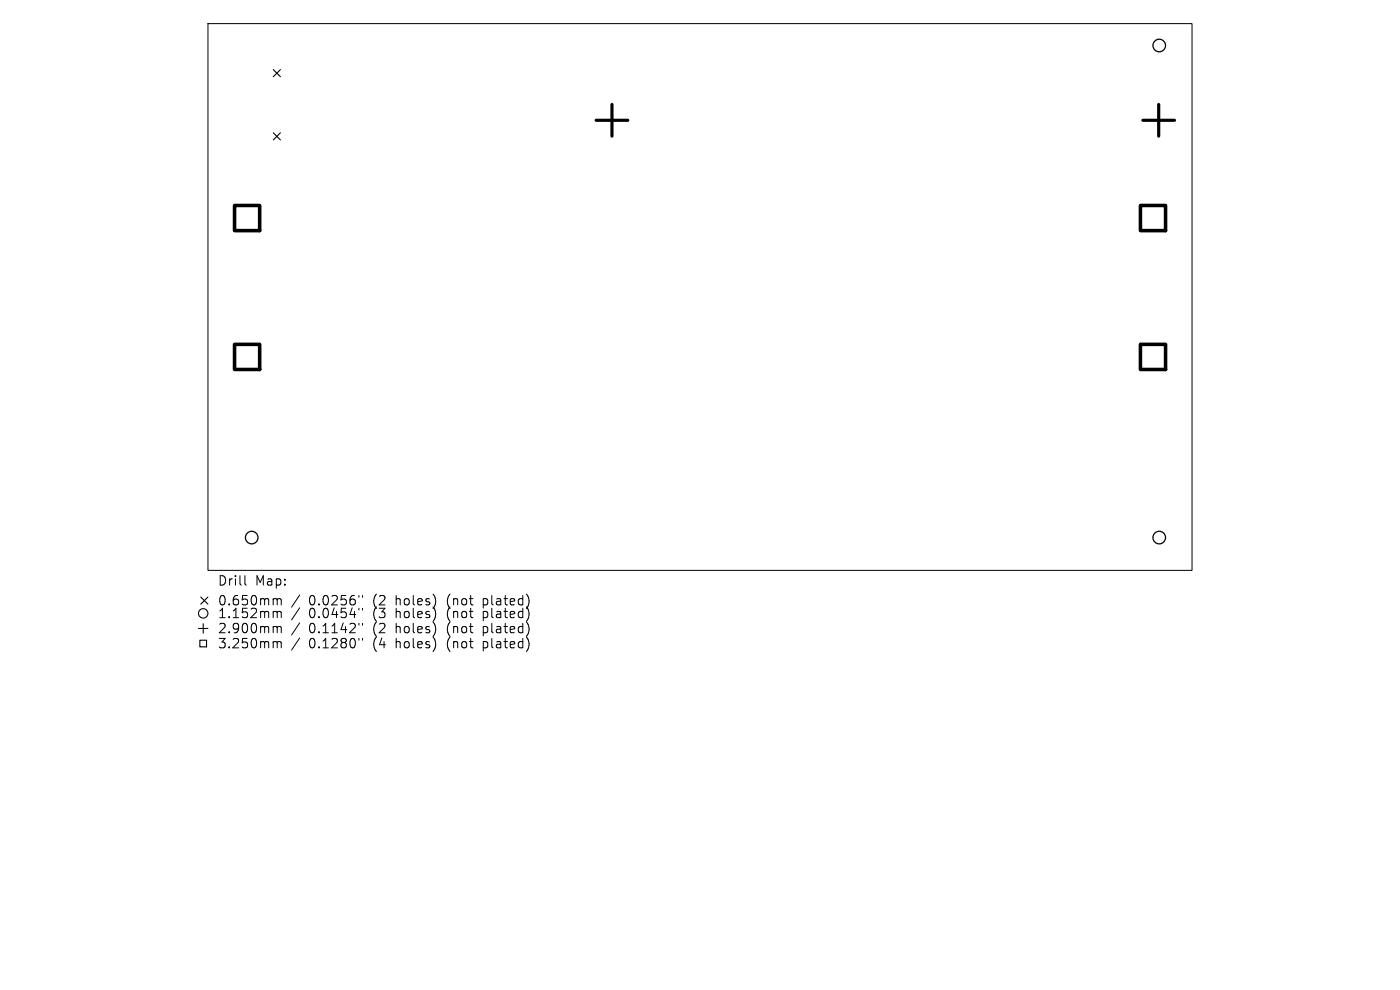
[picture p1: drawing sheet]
<svg xmlns="http://www.w3.org/2000/svg" width="297mm" height="210mm" viewBox="0 0 297 210" stroke-linecap="round" stroke-linejoin="round" font-family="sans-serif">
<defs><g id="words">
<g font-size="2.8">
<text x="46.1" y="124.5">Drill</text>
<text x="54.1" y="124.5">Map:</text>
<text x="46.1" y="128.7">0.650mm</text>
<text x="46.1" y="131.4">1.152mm</text>
<text x="65.6" y="128.7">0.0256&quot;</text>
<text x="65.6" y="131.4">0.0454&quot;</text>
<text x="79.3" y="128.7">(2</text>
<text x="79.3" y="131.4">(3</text>
<text x="84.2" y="128.7">holes)</text>
<text x="84.2" y="131.4">holes)</text>
<text x="95.3" y="128.7">(not</text>
<text x="95.3" y="131.4">(not</text>
<text x="103.1" y="128.7">plated)</text>
<text x="103.1" y="131.4">plated)</text>
<text x="46.1" y="134.6">2.900mm</text>
<text x="46.1" y="137.8">3.250mm</text>
<text x="65.6" y="134.6">0.1142&quot;</text>
<text x="65.6" y="137.8">0.1280&quot;</text>
<text x="79.3" y="134.6">(2</text>
<text x="79.3" y="137.8">(4</text>
<text x="84.2" y="134.6">holes)</text>
<text x="84.2" y="137.8">holes)</text>
<text x="95.3" y="134.6">(not</text>
<text x="95.3" y="137.8">(not</text>
<text x="103.1" y="134.6">plated)</text>
<text x="103.1" y="137.8">plated)</text>
</g>
</g></defs>
<g fill="none" stroke="#000" stroke-width=".21">
<path d="M44.1 5h208.8v116h-208.8zM52 122.1v1.7l.2 .3M58.2 127h.3l.3 .3M58.2 129.7h.3l.3 .3M58.2 132.9l.5 .1 .1 .2M58.2 136.1l.5 .1 .1 .2M58.8 127.3l.3-.3 .5 .1 .1 1.2M58.8 127.3v1M58.8 130v1M58.8 133.2v1M58.8 136.4v1M58.8 130l.3-.3 .5 .1 .1 1.2"/>
<path d="M58.8 133.2l.3-.3 .5 .1 .1 1.2M58.8 136.4l.3-.3 .5 .1 .1 1.2M63.6 126.2l-1.7 2.6M63.6 128.9l-1.7 2.6M63.6 132.1l-1.7 2.6M63.6 135.3l-1.7 2.6M76.1 126.3v.4M76.1 129v.4M76.1 132.2v.4M76.1 135.4v.4M76.9 126.3v.4M76.9 129v.4"/>
<path d="M76.9 132.2v.4M76.9 135.4v.4"/>
</g>
<g fill="none" stroke="#000" stroke-width=".23">
<path d="M58 14.8l1.5 1.5M59.5 14.8l-1.5 1.5M58 28.2l1.5 1.5M59.5 28.2l-1.5 1.5M42.1 133.3h2M42.4 135.8h1.4v1.4h-1.4zM42.6 126.7l1.5 1.5M43.1 132.3v2M44.1 126.7l-1.5 1.5"/>
<circle cx="43.1" cy="130.1" r="1"/>
</g>
<g fill="none" stroke="#000" stroke-width=".27">
<circle cx="245.9" cy="9.7" r="1.34"/>
<circle cx="53.4" cy="114" r="1.34"/>
<circle cx="245.9" cy="114" r="1.34"/>
</g>
<path d="M126.5 25.5h6.7M129.8 22.2v6.7M242.4 25.5h6.8M245.8 22.2v6.7" fill="none" stroke="#000" stroke-width=".67"/>
<path d="M49.8 43.6h5.3v5.3h-5.3zM241.9 43.6h5.4v5.3h-5.4zM49.8 73h5.3v5.4h-5.3zM241.9 73h5.4v5.4h-5.4z" fill="none" stroke="#000" stroke-width=".75"/>
<use href="#words"/>
</svg>
